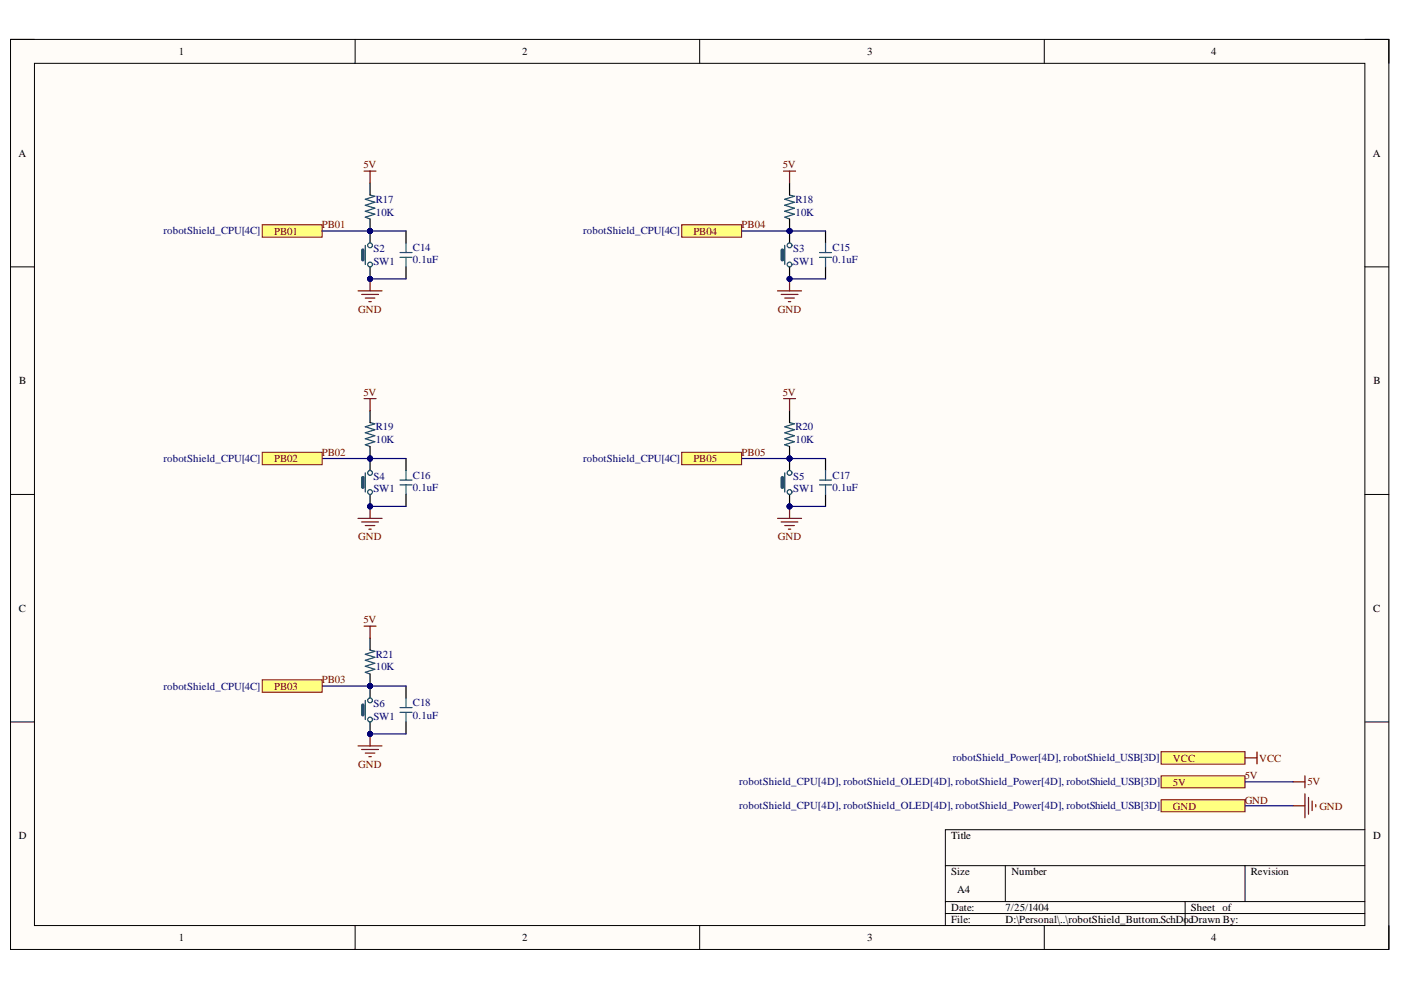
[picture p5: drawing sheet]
<svg xmlns="http://www.w3.org/2000/svg" width="297mm" height="210mm" viewBox="0 0 297 210" stroke-linecap="round" stroke-linejoin="round" font-family="sans-serif">
<defs><g id="words">
<g font-size="2.3">
<text x="37.9" y="11.7">1</text>
<text x="110.7" y="11.7">2</text>
<text x="183.9" y="11.7">3</text>
<text x="256.8" y="11.7">4</text>
<text x="3.9" y="33.3">A</text>
<text x="291.1" y="33.3">A</text>
<text x="4.1" y="81.5">B</text>
<text x="291.2" y="81.5">B</text>
<text x="4" y="129.7">C</text>
<text x="291.1" y="129.7">C</text>
<text x="4" y="178">D</text>
<text x="201.7" y="178">Title</text>
<text x="291.1" y="178">D</text>
<text x="201.7" y="185.6">Size</text>
<text x="214.4" y="185.6">Number</text>
<text x="265.2" y="185.6">Revision</text>
<text x="202.9" y="189.4">A4</text>
<text x="201.7" y="193.2">Date:</text>
<text x="201.7" y="195.7">File:</text>
<text x="213.2" y="193.2">7/25/1404</text>
<text x="213.2" y="195.7">D:\Personal\..\robotShield_Buttom.SchDocDrawn By:</text>
<text x="252.5" y="193.2">Sheet of</text>
<text x="37.9" y="199.5">1</text>
<text x="110.7" y="199.5">2</text>
<text x="183.9" y="199.5">3</text>
<text x="256.8" y="199.5">4</text>
</g>
<g font-size="2.3" fill="#800000">
<text x="77.1" y="35.7">5V</text>
<text x="166" y="35.7">5V</text>
<text x="58.1" y="49.8">PB01</text>
<text x="68.3" y="48.4">PB01</text>
<text x="147" y="49.8">PB04</text>
<text x="157.2" y="48.4">PB04</text>
<text x="76" y="66.3">GND</text>
<text x="164.9" y="66.3">GND</text>
<text x="77.1" y="83.9">5V</text>
<text x="166" y="83.9">5V</text>
<text x="58.1" y="98">PB02</text>
<text x="68.3" y="96.6">PB02</text>
<text x="147" y="98">PB05</text>
<text x="157.2" y="96.6">PB05</text>
<text x="76" y="114.5">GND</text>
<text x="164.9" y="114.5">GND</text>
<text x="77.1" y="132.2">5V</text>
<text x="58.1" y="146.2">PB03</text>
<text x="68.3" y="144.9">PB03</text>
<text x="248.7" y="161.5">VCC</text>
<text x="267" y="161.5">VCC</text>
<text x="76" y="162.8">GND</text>
<text x="248.7" y="166.6">5V</text>
<text x="263.9" y="165.2">5V</text>
<text x="277.2" y="166.5">5V</text>
<text x="248.7" y="171.6">GND</text>
<text x="263.9" y="170.4">GND</text>
<text x="279.7" y="171.6">GND</text>
</g>
<g font-size="2.3" fill="#000080">
<text x="79.7" y="43.1">R17</text>
<text x="79.7" y="45.7">10K</text>
<text x="168.7" y="43.1">R18</text>
<text x="168.7" y="45.7">10K</text>
<text x="34.7" y="49.7">robotShield_CPU[4C]</text>
<text x="79.2" y="53.5">S2</text>
<text x="87.5" y="53.2">C14</text>
<text x="123.7" y="49.7">robotShield_CPU[4C]</text>
<text x="168.2" y="53.5">S3</text>
<text x="176.5" y="53.2">C15</text>
<text x="79.2" y="56.1">SW1</text>
<text x="87.5" y="55.9">0.1uF</text>
<text x="168.2" y="56.1">SW1</text>
<text x="176.5" y="55.9">0.1uF</text>
<text x="79.7" y="91.3">R19</text>
<text x="79.7" y="94">10K</text>
<text x="168.7" y="91.3">R20</text>
<text x="168.7" y="94">10K</text>
<text x="34.7" y="98">robotShield_CPU[4C]</text>
<text x="79.2" y="101.8">S4</text>
<text x="87.5" y="101.5">C16</text>
<text x="123.7" y="98">robotShield_CPU[4C]</text>
<text x="168.2" y="101.8">S5</text>
<text x="176.5" y="101.5">C17</text>
<text x="79.2" y="104.4">SW1</text>
<text x="87.5" y="104.1">0.1uF</text>
<text x="168.2" y="104.4">SW1</text>
<text x="176.5" y="104.1">0.1uF</text>
<text x="79.7" y="139.5">R21</text>
<text x="79.7" y="142.2">10K</text>
<text x="34.7" y="146.2">robotShield_CPU[4C]</text>
<text x="79.2" y="149.9">S6</text>
<text x="87.5" y="149.7">C18</text>
<text x="79.2" y="152.6">SW1</text>
<text x="87.5" y="152.4">0.1uF</text>
<text x="202" y="161.4">robotShield_Power[4D], robotShield_USB[3D]</text>
<text x="156.7" y="166.5">robotShield_CPU[4D], robotShield_OLED[4D], robotShield_Power[4D], robotShield_USB[3D]</text>
<text x="156.7" y="171.6">robotShield_CPU[4D], robotShield_OLED[4D], robotShield_Power[4D], robotShield_USB[3D]</text>
</g>
</g></defs>
<path d="M2.2 8.4h292.3v192.9h-292.3z" fill-rule="evenodd" fill="#fffcf8"/>
<path d="M2.2 8.4h292.3v192.9h-292.3z" fill="none" stroke="#000" stroke-width=".21"/>
<path d="M7.3 13.4h282.1v182.8h-282.1z" fill-rule="evenodd" fill="#fffcf8"/>
<g fill="none" stroke="#000" stroke-width=".21">
<path d="M2.2 8.4h5.1M7.3 13.4h282.1v182.8h-282.1zM75.3 8.4v5M148.3 8.4v5M221.4 8.4v5M289.4 8.4h5.1v5M2.2 56.6h5.1M289.4 56.6h5.1M2.2 104.8h5.1M289.4 104.8h5.1M2.2 153.1h5.1M289.4 153.1h5.1"/>
<path d="M289.4 175.9h-89v20.3M75.3 196.2v5.1M148.3 196.2v5.1M200.4 183.5h89M200.4 191.2h89M200.4 193.7h89M213.1 183.5v7.7M221.4 196.2v5.1M251.3 191.2v5M264 183.5v7.7M294.5 196.2v5.1"/>
</g>
<path d="M78.5 59.1v2.6M75.9 61.7h5.1M76.7 62.4h3.5M77.4 63.2h2.1M78.2 64h.5" fill="none" stroke="#800000" stroke-width=".25"/>
<circle cx="78.5" cy="59.1" r=".51" fill="#000080"/>
<circle cx="78.5" cy="59.1" r=".51" fill="none" stroke="#000080" stroke-width=".21"/>
<path d="M86.1 49v2.5M86.1 56.6v2.5" fill="none" stroke="#000" stroke-width=".25"/>
<path d="M84.8 54.6h2.6M84.8 53.5h2.6M86.1 51.5v2M86.1 54.6v2" fill="none" stroke="#134f5c" stroke-width=".25"/>
<circle cx="78.5" cy="49" r=".51" fill="#000080"/>
<circle cx="78.5" cy="49" r=".51" fill="none" stroke="#000080" stroke-width=".21"/>
<circle cx="78.5" cy="59.1" r=".51" fill="#000080"/>
<circle cx="78.5" cy="59.1" r=".51" fill="none" stroke="#000080" stroke-width=".21"/>
<path d="M77.4 52v4.1" fill="none" stroke="#134f5c" stroke-width=".25"/>
<path d="M76.9 53v2.1" fill="none" stroke="#134f5c" stroke-width=".76"/>
<path d="M78.5 49v2.5" fill="none" stroke="#000" stroke-width=".25"/>
<circle cx="78.5" cy="49" r=".51" fill="#000080"/>
<circle cx="78.5" cy="49" r=".51" fill="none" stroke="#000080" stroke-width=".21"/>
<path d="M78.5 56.6v2.5" fill="none" stroke="#000" stroke-width=".25"/>
<circle cx="78.5" cy="59.1" r=".51" fill="#000080"/>
<circle cx="78.5" cy="59.1" r=".51" fill="none" stroke="#000080" stroke-width=".21"/>
<g fill="none" stroke="#134f5c" stroke-width=".25">
<circle cx="78.5" cy="52" r=".51"/>
<circle cx="78.5" cy="56.1" r=".51"/>
</g>
<circle cx="78.5" cy="49" r=".51" fill="#000080"/>
<circle cx="78.5" cy="49" r=".51" fill="none" stroke="#000080" stroke-width=".21"/>
<path d="M78.5 41.4l1 .2-2.1 .6 2.1 .7-2.1 .6 2.1 .6-2.1 .7 2.1 .6-2.1 .7 1.1 .3" fill="none" stroke="#134f5c" stroke-width=".25"/>
<path d="M78.5 46.4v2.6" fill="none" stroke="#000" stroke-width=".25"/>
<circle cx="78.5" cy="49" r=".51" fill="#000080"/>
<circle cx="78.5" cy="49" r=".51" fill="none" stroke="#000080" stroke-width=".21"/>
<path d="M78.5 38.8v2.6" fill="none" stroke="#000" stroke-width=".25"/>
<path d="M77.2 36.3h2.5M78.5 36.3v2.5M75.9 109.9h5.1M76.7 110.7h3.5M77.4 111.4h2.1M78.2 112.2h.5M78.5 107.4v2.5" fill="none" stroke="#800000" stroke-width=".25"/>
<circle cx="78.5" cy="107.4" r=".51" fill="#000080"/>
<circle cx="78.5" cy="107.4" r=".51" fill="none" stroke="#000080" stroke-width=".21"/>
<path d="M86.1 97.2v2.6M86.1 104.8v2.6" fill="none" stroke="#000" stroke-width=".25"/>
<path d="M86.1 99.8v2M84.8 102.8h2.6M84.8 101.8h2.6M86.1 102.8v2" fill="none" stroke="#134f5c" stroke-width=".25"/>
<circle cx="78.5" cy="97.2" r=".51" fill="#000080"/>
<circle cx="78.5" cy="97.2" r=".51" fill="none" stroke="#000080" stroke-width=".21"/>
<circle cx="78.5" cy="107.4" r=".51" fill="#000080"/>
<circle cx="78.5" cy="107.4" r=".51" fill="none" stroke="#000080" stroke-width=".21"/>
<path d="M77.4 100.3v4" fill="none" stroke="#134f5c" stroke-width=".25"/>
<path d="M76.9 101.3v2" fill="none" stroke="#134f5c" stroke-width=".76"/>
<path d="M78.5 97.2v2.6" fill="none" stroke="#000" stroke-width=".25"/>
<circle cx="78.5" cy="97.2" r=".51" fill="#000080"/>
<circle cx="78.5" cy="97.2" r=".51" fill="none" stroke="#000080" stroke-width=".21"/>
<path d="M78.5 104.8v2.6" fill="none" stroke="#000" stroke-width=".25"/>
<circle cx="78.5" cy="107.4" r=".51" fill="#000080"/>
<circle cx="78.5" cy="107.4" r=".51" fill="none" stroke="#000080" stroke-width=".21"/>
<g fill="none" stroke="#134f5c" stroke-width=".25">
<circle cx="78.5" cy="104.3" r=".51"/>
<circle cx="78.5" cy="100.3" r=".51"/>
</g>
<circle cx="78.5" cy="97.2" r=".51" fill="#000080"/>
<circle cx="78.5" cy="97.2" r=".51" fill="none" stroke="#000080" stroke-width=".21"/>
<path d="M78.5 89.6l1 .3-2.1 .6 2.1 .6-2.1 .7 2.1 .6-2.1 .6 2.1 .7-2.1 .6 1.1 .4" fill="none" stroke="#134f5c" stroke-width=".25"/>
<path d="M78.5 94.7v2.5" fill="none" stroke="#000" stroke-width=".25"/>
<circle cx="78.5" cy="97.2" r=".51" fill="#000080"/>
<circle cx="78.5" cy="97.2" r=".51" fill="none" stroke="#000080" stroke-width=".21"/>
<path d="M78.5 87.1v2.5" fill="none" stroke="#000" stroke-width=".25"/>
<path d="M77.2 84.5h2.5M78.5 84.5v2.6M75.9 158.1h5.1M76.7 158.9h3.5M77.4 159.7h2.1M78.5 155.6v2.5M78.2 160.4h.5" fill="none" stroke="#800000" stroke-width=".25"/>
<circle cx="78.5" cy="155.6" r=".51" fill="#000080"/>
<circle cx="78.5" cy="155.6" r=".51" fill="none" stroke="#000080" stroke-width=".21"/>
<path d="M86.1 145.5v2.5M86.1 153.1v2.5" fill="none" stroke="#000" stroke-width=".25"/>
<path d="M84.8 151h2.6M84.8 150h2.6M86.1 148v2M86.1 151v2.1" fill="none" stroke="#134f5c" stroke-width=".25"/>
<circle cx="78.5" cy="145.5" r=".51" fill="#000080"/>
<circle cx="78.5" cy="145.5" r=".51" fill="none" stroke="#000080" stroke-width=".21"/>
<circle cx="78.5" cy="155.6" r=".51" fill="#000080"/>
<circle cx="78.5" cy="155.6" r=".51" fill="none" stroke="#000080" stroke-width=".21"/>
<path d="M77.4 148.5v4.1" fill="none" stroke="#134f5c" stroke-width=".25"/>
<path d="M76.9 149.5v2" fill="none" stroke="#134f5c" stroke-width=".76"/>
<path d="M78.5 145.5v2.5" fill="none" stroke="#000" stroke-width=".25"/>
<circle cx="78.5" cy="145.5" r=".51" fill="#000080"/>
<circle cx="78.5" cy="145.5" r=".51" fill="none" stroke="#000080" stroke-width=".21"/>
<path d="M78.5 153.1v2.5" fill="none" stroke="#000" stroke-width=".25"/>
<circle cx="78.5" cy="155.6" r=".51" fill="#000080"/>
<circle cx="78.5" cy="155.6" r=".51" fill="none" stroke="#000080" stroke-width=".21"/>
<g fill="none" stroke="#134f5c" stroke-width=".25">
<circle cx="78.5" cy="152.6" r=".51"/>
<circle cx="78.5" cy="148.5" r=".51"/>
</g>
<circle cx="78.5" cy="145.5" r=".51" fill="#000080"/>
<circle cx="78.5" cy="145.5" r=".51" fill="none" stroke="#000080" stroke-width=".21"/>
<path d="M78.5 137.8l1 .3-2.1 .6 2.1 .7-2.1 .6 2.1 .6-2.1 .7 2.1 .6-2.1 .6 1.1 .4" fill="none" stroke="#134f5c" stroke-width=".25"/>
<path d="M78.5 142.9v2.6" fill="none" stroke="#000" stroke-width=".25"/>
<circle cx="78.5" cy="145.5" r=".51" fill="#000080"/>
<circle cx="78.5" cy="145.5" r=".51" fill="none" stroke="#000080" stroke-width=".21"/>
<path d="M78.5 135.3v2.5" fill="none" stroke="#000" stroke-width=".25"/>
<path d="M167.4 59.1v2.6M164.9 61.7h5M165.6 62.4h3.6M166.4 63.2h2M167.1 64h.6M77.2 132.8h2.5M78.5 132.8v2.5" fill="none" stroke="#800000" stroke-width=".25"/>
<circle cx="167.4" cy="59.1" r=".51" fill="#000080"/>
<circle cx="167.4" cy="59.1" r=".51" fill="none" stroke="#000080" stroke-width=".21"/>
<path d="M175 49v2.5M175 56.6v2.5" fill="none" stroke="#000" stroke-width=".25"/>
<path d="M173.8 54.6h2.5M173.8 53.6h2.5M175 51.5v2.1M175 54.6v2" fill="none" stroke="#134f5c" stroke-width=".25"/>
<circle cx="167.4" cy="49" r=".51" fill="#000080"/>
<circle cx="167.4" cy="49" r=".51" fill="none" stroke="#000080" stroke-width=".21"/>
<circle cx="167.4" cy="59.1" r=".51" fill="#000080"/>
<circle cx="167.4" cy="59.1" r=".51" fill="none" stroke="#000080" stroke-width=".21"/>
<path d="M166.4 52v4.1" fill="none" stroke="#134f5c" stroke-width=".25"/>
<path d="M165.9 53v2.1" fill="none" stroke="#134f5c" stroke-width=".76"/>
<path d="M167.4 49v2.5" fill="none" stroke="#000" stroke-width=".25"/>
<circle cx="167.4" cy="49" r=".51" fill="#000080"/>
<circle cx="167.4" cy="49" r=".51" fill="none" stroke="#000080" stroke-width=".21"/>
<path d="M167.4 56.6v2.5" fill="none" stroke="#000" stroke-width=".25"/>
<circle cx="167.4" cy="59.1" r=".51" fill="#000080"/>
<circle cx="167.4" cy="59.1" r=".51" fill="none" stroke="#000080" stroke-width=".21"/>
<g fill="none" stroke="#134f5c" stroke-width=".25">
<circle cx="167.4" cy="52" r=".51"/>
<circle cx="167.4" cy="56.1" r=".51"/>
</g>
<circle cx="167.4" cy="49" r=".51" fill="#000080"/>
<circle cx="167.4" cy="49" r=".51" fill="none" stroke="#000080" stroke-width=".21"/>
<path d="M167.4 41.4l1 .2-2 .6 2 .7-2 .6 2 .6-2 .7 2 .6-2 .7 1 .3" fill="none" stroke="#134f5c" stroke-width=".25"/>
<path d="M167.4 46.4v2.6" fill="none" stroke="#000" stroke-width=".25"/>
<circle cx="167.4" cy="49" r=".51" fill="#000080"/>
<circle cx="167.4" cy="49" r=".51" fill="none" stroke="#000080" stroke-width=".21"/>
<path d="M167.4 38.8v2.6" fill="none" stroke="#000" stroke-width=".25"/>
<path d="M166.1 36.3h2.6M167.4 36.3v2.5M164.9 109.9h5M165.6 110.7h3.6M166.4 111.4h2M167.1 112.2h.6M167.4 107.4v2.5" fill="none" stroke="#800000" stroke-width=".25"/>
<circle cx="167.4" cy="107.4" r=".51" fill="#000080"/>
<circle cx="167.4" cy="107.4" r=".51" fill="none" stroke="#000080" stroke-width=".21"/>
<path d="M175 97.2v2.6M175 104.8v2.6" fill="none" stroke="#000" stroke-width=".25"/>
<path d="M175 99.8v2M173.8 102.8h2.5M173.8 101.8h2.5M175 102.8v2" fill="none" stroke="#134f5c" stroke-width=".25"/>
<circle cx="167.4" cy="97.2" r=".51" fill="#000080"/>
<circle cx="167.4" cy="97.2" r=".51" fill="none" stroke="#000080" stroke-width=".21"/>
<circle cx="167.4" cy="107.4" r=".51" fill="#000080"/>
<circle cx="167.4" cy="107.4" r=".51" fill="none" stroke="#000080" stroke-width=".21"/>
<path d="M166.4 100.3v4" fill="none" stroke="#134f5c" stroke-width=".25"/>
<path d="M165.9 101.3v2" fill="none" stroke="#134f5c" stroke-width=".76"/>
<path d="M167.4 97.2v2.6" fill="none" stroke="#000" stroke-width=".25"/>
<circle cx="167.4" cy="97.2" r=".51" fill="#000080"/>
<circle cx="167.4" cy="97.2" r=".51" fill="none" stroke="#000080" stroke-width=".21"/>
<path d="M167.4 104.8v2.6" fill="none" stroke="#000" stroke-width=".25"/>
<circle cx="167.4" cy="107.4" r=".51" fill="#000080"/>
<circle cx="167.4" cy="107.4" r=".51" fill="none" stroke="#000080" stroke-width=".21"/>
<g fill="none" stroke="#134f5c" stroke-width=".25">
<circle cx="167.4" cy="104.3" r=".51"/>
<circle cx="167.4" cy="100.3" r=".51"/>
</g>
<circle cx="167.4" cy="97.2" r=".51" fill="#000080"/>
<circle cx="167.4" cy="97.2" r=".51" fill="none" stroke="#000080" stroke-width=".21"/>
<path d="M167.4 89.6l1 .3-2 .6 2 .6-2 .7 2 .6-2 .6 2 .7-2 .6 1 .4" fill="none" stroke="#134f5c" stroke-width=".25"/>
<path d="M167.4 94.7v2.5" fill="none" stroke="#000" stroke-width=".25"/>
<circle cx="167.4" cy="97.2" r=".51" fill="#000080"/>
<circle cx="167.4" cy="97.2" r=".51" fill="none" stroke="#000080" stroke-width=".21"/>
<path d="M167.4 87.1v2.5" fill="none" stroke="#000" stroke-width=".25"/>
<path d="M166.1 84.5h2.6M167.4 84.5v2.6" fill="none" stroke="#800000" stroke-width=".25"/>
<path d="M55.6 47.7h12.7v2.6h-12.7z" fill-rule="evenodd" fill="#ffff80"/>
<path d="M55.6 47.7h12.7v2.6h-12.7z" fill="none" stroke="#800000" stroke-width=".21"/>
<path d="M78.5 59.1h7.6" fill="none" stroke="#000080" stroke-width=".25"/>
<circle cx="78.5" cy="59.1" r=".51" fill="#000080"/>
<circle cx="78.5" cy="59.1" r=".51" fill="none" stroke="#000080" stroke-width=".21"/>
<path d="M78.5 49h7.6" fill="none" stroke="#000080" stroke-width=".25"/>
<circle cx="78.5" cy="49" r=".51" fill="#000080"/>
<circle cx="78.5" cy="49" r=".51" fill="none" stroke="#000080" stroke-width=".21"/>
<path d="M68.3 49h10.2" fill="none" stroke="#000080" stroke-width=".25"/>
<circle cx="78.5" cy="49" r=".51" fill="#000080"/>
<circle cx="78.5" cy="49" r=".51" fill="none" stroke="#000080" stroke-width=".21"/>
<path d="M78.5 107.4h7.6" fill="none" stroke="#000080" stroke-width=".25"/>
<circle cx="78.5" cy="107.4" r=".51" fill="#000080"/>
<circle cx="78.5" cy="107.4" r=".51" fill="none" stroke="#000080" stroke-width=".21"/>
<path d="M78.5 97.2h7.6" fill="none" stroke="#000080" stroke-width=".25"/>
<circle cx="78.5" cy="97.2" r=".51" fill="#000080"/>
<circle cx="78.5" cy="97.2" r=".51" fill="none" stroke="#000080" stroke-width=".21"/>
<path d="M68.3 97.2h10.2" fill="none" stroke="#000080" stroke-width=".25"/>
<circle cx="78.5" cy="97.2" r=".51" fill="#000080"/>
<circle cx="78.5" cy="97.2" r=".51" fill="none" stroke="#000080" stroke-width=".21"/>
<path d="M78.5 155.6h7.6" fill="none" stroke="#000080" stroke-width=".25"/>
<circle cx="78.5" cy="155.6" r=".51" fill="#000080"/>
<circle cx="78.5" cy="155.6" r=".51" fill="none" stroke="#000080" stroke-width=".21"/>
<path d="M78.5 145.5h7.6" fill="none" stroke="#000080" stroke-width=".25"/>
<circle cx="78.5" cy="145.5" r=".51" fill="#000080"/>
<circle cx="78.5" cy="145.5" r=".51" fill="none" stroke="#000080" stroke-width=".21"/>
<path d="M68.3 145.5h10.2" fill="none" stroke="#000080" stroke-width=".25"/>
<circle cx="78.5" cy="145.5" r=".51" fill="#000080"/>
<circle cx="78.5" cy="145.5" r=".51" fill="none" stroke="#000080" stroke-width=".21"/>
<path d="M167.4 59.1h7.6" fill="none" stroke="#000080" stroke-width=".25"/>
<circle cx="167.4" cy="59.1" r=".51" fill="#000080"/>
<circle cx="167.4" cy="59.1" r=".51" fill="none" stroke="#000080" stroke-width=".21"/>
<path d="M167.4 49h7.6" fill="none" stroke="#000080" stroke-width=".25"/>
<circle cx="167.4" cy="49" r=".51" fill="#000080"/>
<circle cx="167.4" cy="49" r=".51" fill="none" stroke="#000080" stroke-width=".21"/>
<path d="M157.2 49h10.2" fill="none" stroke="#000080" stroke-width=".25"/>
<circle cx="167.4" cy="49" r=".51" fill="#000080"/>
<circle cx="167.4" cy="49" r=".51" fill="none" stroke="#000080" stroke-width=".21"/>
<path d="M167.4 107.4h7.6" fill="none" stroke="#000080" stroke-width=".25"/>
<circle cx="167.4" cy="107.4" r=".51" fill="#000080"/>
<circle cx="167.4" cy="107.4" r=".51" fill="none" stroke="#000080" stroke-width=".21"/>
<path d="M167.4 97.2h7.6" fill="none" stroke="#000080" stroke-width=".25"/>
<circle cx="167.4" cy="97.2" r=".51" fill="#000080"/>
<circle cx="167.4" cy="97.2" r=".51" fill="none" stroke="#000080" stroke-width=".21"/>
<path d="M157.2 97.2h10.2" fill="none" stroke="#000080" stroke-width=".25"/>
<circle cx="167.4" cy="97.2" r=".51" fill="#000080"/>
<circle cx="167.4" cy="97.2" r=".51" fill="none" stroke="#000080" stroke-width=".21"/>
<path d="M55.6 95.9h12.7v2.6h-12.7z" fill-rule="evenodd" fill="#ffff80"/>
<path d="M55.6 95.9h12.7v2.6h-12.7z" fill="none" stroke="#800000" stroke-width=".21"/>
<path d="M55.6 144.1h12.7v2.7h-12.7z" fill-rule="evenodd" fill="#ffff80"/>
<path d="M55.6 144.1h12.7v2.7h-12.7z" fill="none" stroke="#800000" stroke-width=".21"/>
<path d="M144.5 47.7h12.7v2.6h-12.7z" fill-rule="evenodd" fill="#ffff80"/>
<path d="M144.5 47.7h12.7v2.6h-12.7z" fill="none" stroke="#800000" stroke-width=".21"/>
<path d="M144.5 95.9h12.7v2.6h-12.7z" fill-rule="evenodd" fill="#ffff80"/>
<path d="M144.5 95.9h12.7v2.6h-12.7z" fill="none" stroke="#800000" stroke-width=".21"/>
<path d="M246.2 169.6h17.8v2.5h-17.8z" fill-rule="evenodd" fill="#ffff80"/>
<path d="M246.2 169.6h17.8v2.5h-17.8z" fill="none" stroke="#800000" stroke-width=".21"/>
<path d="M246.2 164.5h17.8v2.5h-17.8z" fill-rule="evenodd" fill="#ffff80"/>
<path d="M246.2 164.5h17.8v2.5h-17.8z" fill="none" stroke="#800000" stroke-width=".21"/>
<path d="M274.1 170.8h2.6M274.1 165.8h2.6M276.7 164.5v2.5M276.7 168.3v5.1M277.4 169.1v3.5M278.2 169.8v2.1M279 170.6v.5" fill="none" stroke="#800000" stroke-width=".25"/>
<path d="M264 170.8h10.1M264 165.8h10.1" fill="none" stroke="#000080" stroke-width=".25"/>
<path d="M246.2 159.4h17.8v2.6h-17.8z" fill-rule="evenodd" fill="#ffff80"/>
<path d="M246.2 159.4h17.8v2.6h-17.8z" fill="none" stroke="#800000" stroke-width=".21"/>
<path d="M266.5 159.4v2.6M264 160.7h2.5" fill="none" stroke="#800000" stroke-width=".25"/>
<use href="#words"/>
</svg>
